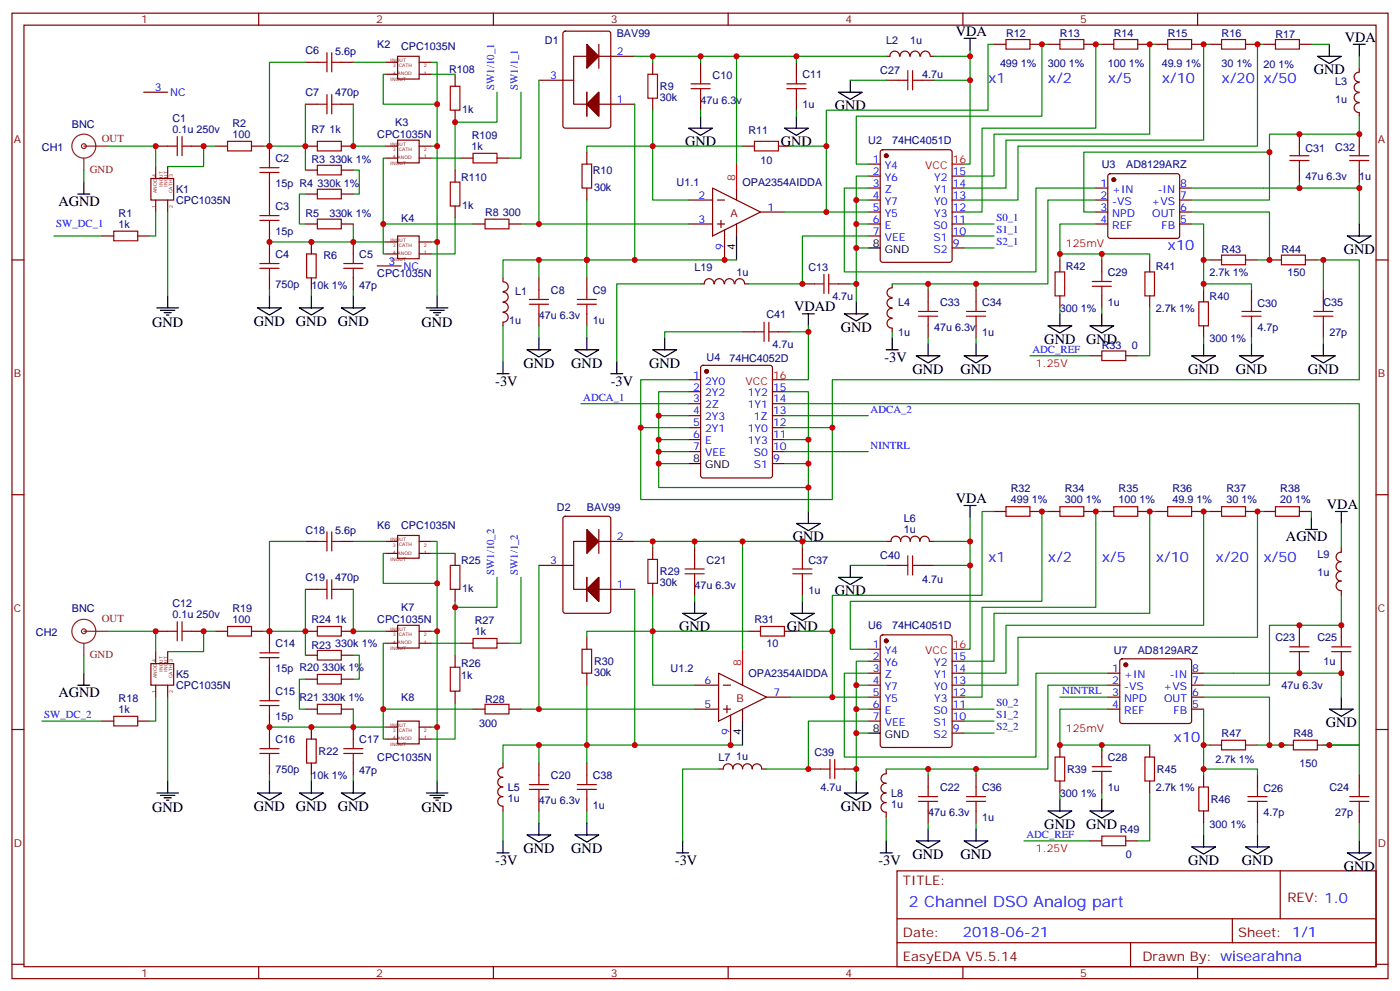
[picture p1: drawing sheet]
<svg xmlns="http://www.w3.org/2000/svg" width="412mm" height="292mm" viewBox="0 0 412 292" stroke-linecap="round" stroke-linejoin="round" font-family="sans-serif">
<defs><g id="words">
<text font-size="4.6" fill="#00f" x="267.8" y="267.1">2 Channel DSO Analog part</text>
<g font-size="4.2">
<text x="281.5" y="10.6">VDA</text>
<text x="396.2" y="12.3">VDA</text>
<text x="387" y="21.9">GND</text>
<text x="245.9" y="32.5">GND</text>
<text x="201.8" y="43">GND</text>
<text x="230" y="43">GND</text>
<text x="17.2" y="60.7">AGND</text>
<text x="395.8" y="74.8">GND</text>
<text x="74.8" y="96">GND</text>
<text x="87.1" y="96">GND</text>
<text x="99.5" y="96">GND</text>
<text x="233.9" y="91.7">VDAD</text>
<text x="44.8" y="96.3">GND</text>
<text x="124.2" y="96.3">GND</text>
<text x="247.6" y="97.7">GND</text>
<text x="307.6" y="101.2">GND</text>
<text x="320" y="101.2">GND</text>
<text x="260.5" y="106.5">-3V</text>
<text x="145.9" y="113.6">-3V</text>
<text x="154.2" y="108.3">GND</text>
<text x="168.3" y="108.3">GND</text>
<text x="179.9" y="113.8">-3V</text>
<text x="191.2" y="108.3">GND</text>
<text x="268.8" y="110.1">GND</text>
<text x="282.9" y="110.1">GND</text>
<text x="350" y="110.1">GND</text>
<text x="364.1" y="110.1">GND</text>
<text x="385.2" y="110.1">GND</text>
<text x="281.5" y="148.2">VDA</text>
<text x="390.9" y="149.9">VDA</text>
<text x="233.5" y="159.5">GND</text>
<text x="378.8" y="159.5">AGND</text>
<text x="245.9" y="175.3">GND</text>
<text x="200" y="185.9">GND</text>
<text x="231.8" y="185.9">GND</text>
<text x="17.2" y="205.3">AGND</text>
<text x="390.5" y="214.1">GND</text>
<text x="44.8" y="239.2">GND</text>
<text x="74.8" y="238.8">GND</text>
<text x="87.1" y="238.8">GND</text>
<text x="99.5" y="238.8">GND</text>
<text x="124.2" y="239.2">GND</text>
<text x="247.6" y="238.8">GND</text>
<text x="307.6" y="244.1">GND</text>
<text x="320" y="244.1">GND</text>
<text x="154.2" y="251.2">GND</text>
<text x="168.3" y="251.2">GND</text>
<text x="145.9" y="254.7">-3V</text>
<text x="198.8" y="254.7">-3V</text>
<text x="258.8" y="254.7">-3V</text>
<text x="268.8" y="252.9">GND</text>
<text x="282.9" y="252.9">GND</text>
<text x="350" y="254.7">GND</text>
<text x="365.8" y="254.7">GND</text>
<text x="395.8" y="256.5">GND</text>
</g>
<g font-size="4.2" fill="#00f">
<text x="291" y="24.4">x1</text>
<text x="308.7" y="24.4">x/2</text>
<text x="326.3" y="24.4">x/5</text>
<text x="342.2" y="24.4">x/10</text>
<text x="359.8" y="24.4">x/20</text>
<text x="372.2" y="24.3">x/50</text>
<text x="344" y="73.8">x10</text>
<text x="291" y="165.5">x1</text>
<text x="308.7" y="165.5">x/2</text>
<text x="324.6" y="165.5">x/5</text>
<text x="340.4" y="165.5">x/10</text>
<text x="358.1" y="165.5">x/20</text>
<text x="372.2" y="165.5">x/50</text>
<text x="345.7" y="218.4">x10</text>
<text x="283.6" y="275.9">2018-06-21</text>
</g>
<g font-size="3.9" fill="#800">
<text x="266" y="260.7">TITLE:</text>
<text x="379.2" y="265.6">REV: 1.0</text>
<text x="266" y="275.9">Date:</text>
<text x="364.8" y="275.9">Sheet: 1/1</text>
<text x="266" y="282.9">EasyEDA V5.5.14</text>
<text x="336.5" y="282.9">Drawn By: wisearahna</text>
</g>
<g font-size="3.2" fill="#800">
<text x="41.6" y="6.9">1</text>
<text x="110.8" y="6.9">2</text>
<text x="179.9" y="6.9">3</text>
<text x="249.1" y="6.9">4</text>
<text x="318.2" y="6.9">5</text>
<text x="4.1" y="42">A</text>
<text x="405.9" y="42">A</text>
<text x="215.2" y="63.8">A</text>
<text x="4.1" y="111.1">B</text>
<text x="405.9" y="111.1">B</text>
<text x="4.1" y="180.3">C</text>
<text x="405.9" y="180.3">C</text>
<text x="217" y="206.6">B</text>
<text x="4.1" y="249.4">D</text>
<text x="405.9" y="249.4">D</text>
<text x="41.6" y="287.7">1</text>
<text x="110.8" y="287.7">2</text>
<text x="179.9" y="287.7">3</text>
<text x="249.1" y="287.7">4</text>
<text x="318.2" y="287.7">5</text>
</g>
<g font-size="3.2" fill="#000080">
<text x="181.7" y="10.8">BAV99</text>
<text x="296.3" y="10.8">R12</text>
<text x="312.2" y="10.8">R13</text>
<text x="328.1" y="10.8">R14</text>
<text x="344" y="10.8">R15</text>
<text x="359.8" y="10.8">R16</text>
<text x="375.7" y="11.1">R17</text>
<text x="90" y="16">C6</text>
<text x="98.8" y="16.1">5.6p</text>
<text x="111.1" y="14.3">K2</text>
<text x="118.2" y="14.6">CPC1035N</text>
<text x="160.5" y="12.9">D1</text>
<text x="261.1" y="12.8">L2</text>
<text x="268.1" y="12.8">1u</text>
<text x="132.3" y="21.6">R108</text>
<text x="209.9" y="23.1">C10</text>
<text x="236.4" y="23.1">C11</text>
<text x="259.3" y="21.7">C27</text>
<text x="271.6" y="23">4.7u</text>
<text x="294.6" y="19.6">499 1%</text>
<text x="308.7" y="19.6">300 1%</text>
<text x="326.3" y="19.6">100 1%</text>
<text x="342.2" y="19.6">49.9 1%</text>
<text x="359.8" y="19.6">30 1%</text>
<text x="372.2" y="19.9">20 1%</text>
<text x="90" y="28.4">C7</text>
<text x="98.8" y="28.4">470p</text>
<text x="194.4" y="29.7">30k</text>
<text x="194.4" y="26.5">R9</text>
<text x="393.3" y="24.9">L3</text>
<text x="136.2" y="33.2">1k</text>
<text x="206.4" y="30.5">47u 6.3v</text>
<text x="236.4" y="31.9">1u</text>
<text x="393.3" y="30.2">1u</text>
<text x="21.2" y="37.6">BNC</text>
<text x="50.8" y="39.2">0.1u 250v</text>
<text x="50.8" y="36">C1</text>
<text x="68.4" y="40.6">100</text>
<text x="68.5" y="37.4">R2</text>
<text x="91.7" y="39.3">R7</text>
<text x="97" y="39.3">1k</text>
<text x="111.1" y="40.7">CPC1035N</text>
<text x="116.4" y="37.2">K3</text>
<text x="138.9" y="40.9">R109</text>
<text x="220.5" y="39.3">R11</text>
<text x="12.3" y="44.6">CH1</text>
<text x="81.1" y="47.8">C2</text>
<text x="138.9" y="44.1">1k</text>
<text x="255.8" y="42.5">U2</text>
<text x="262.8" y="42.5">74HC4051D</text>
<text x="384.5" y="44.7">C31</text>
<text x="393.3" y="44.3">C32</text>
<text x="91.7" y="48.1">R3</text>
<text x="97" y="48.1">330k 1%</text>
<text x="135.8" y="53.4">R110</text>
<text x="174.6" y="51.3">R10</text>
<text x="224" y="48.2">10</text>
<text x="324.6" y="49.6">U3</text>
<text x="331.8" y="49.6">AD8129ARZ</text>
<text x="384.5" y="53.1">47u 6.3v</text>
<text x="400.4" y="53.1">1u</text>
<text x="51.9" y="56.9">K1</text>
<text x="81.1" y="55.2">15p R4</text>
<text x="93.5" y="55.2">330k 1%</text>
<text x="175" y="56.2">30k</text>
<text x="199.3" y="54.8">U1.1</text>
<text x="218.7" y="54.8">OPA2354AIDDA</text>
<text x="34.9" y="63.9">R1</text>
<text x="51.9" y="60">CPC1035N</text>
<text x="81.1" y="61.9">C3</text>
<text x="90" y="64">R5</text>
<text x="97" y="64">330k 1%</text>
<text x="118.2" y="65.3">K4</text>
<text x="136.2" y="61.4">1k</text>
<text x="142.9" y="63.7">R8</text>
<text x="148.2" y="63.7">300</text>
<text x="34.9" y="67">1k</text>
<text x="81.1" y="69.3">15p</text>
<text x="81.1" y="76">C4</text>
<text x="95.3" y="76.3">R6</text>
<text x="105.8" y="76">C5</text>
<text x="359.8" y="74.6">R43</text>
<text x="377.5" y="74.6">R44</text>
<text x="111.1" y="81.6">CPC1035N</text>
<text x="204.6" y="79.9">L19</text>
<text x="217" y="81.3">1u</text>
<text x="238.1" y="79.9">C13</text>
<text x="314" y="79.6">R42</text>
<text x="326.3" y="81.3">C29</text>
<text x="340.4" y="79.6">R41</text>
<text x="356.3" y="81.3">2.7k 1%</text>
<text x="379.2" y="81.3">150</text>
<text x="81.1" y="84.8">750p</text>
<text x="91.7" y="85.1">10k 1%</text>
<text x="105.8" y="85.1">47p</text>
<text x="151.8" y="86.9">L1</text>
<text x="162.3" y="86.6">C8</text>
<text x="174.6" y="86.6">C9</text>
<text x="245.2" y="88.4">4.7u</text>
<text x="356.3" y="88.4">R40</text>
<text x="150" y="95.4">1u</text>
<text x="158.7" y="94">47u 6.3v</text>
<text x="174.6" y="95.4">1u</text>
<text x="225.8" y="93.7">C41</text>
<text x="264.6" y="90.1">L4</text>
<text x="276.9" y="90.2">C33</text>
<text x="289.3" y="90.1">C34</text>
<text x="312.2" y="91.9">300 1%</text>
<text x="326.3" y="90.1">1u</text>
<text x="340.4" y="91.9">2.7k 1%</text>
<text x="370.4" y="90.5">C30</text>
<text x="389.8" y="90.2">C35</text>
<text x="264.6" y="98.9">1u</text>
<text x="275.2" y="97.6">47u 6.3v</text>
<text x="289.3" y="99">1u</text>
<text x="356.3" y="100.7">300 1%</text>
<text x="370.4" y="97.5">4.7p</text>
<text x="391.6" y="99">27p</text>
<text x="208.1" y="106.4">U4</text>
<text x="214.9" y="106.5">74HC4052D</text>
<text x="227.5" y="102.5">4.7u</text>
<text x="324.6" y="102.8">R33</text>
<text x="333.4" y="102.8">0</text>
<text x="297.8" y="148.2">499 1%</text>
<text x="297.8" y="145">R32</text>
<text x="313.6" y="148.2">300 1%</text>
<text x="313.6" y="145">R34</text>
<text x="329.5" y="148.2">100 1%</text>
<text x="329.5" y="145">R35</text>
<text x="345.4" y="148.2">49.9 1%</text>
<text x="345.4" y="145">R36</text>
<text x="361.3" y="148.2">30 1%</text>
<text x="361.3" y="145">R37</text>
<text x="377.1" y="148.2">20 1%</text>
<text x="377.1" y="145">R38</text>
<text x="111.1" y="155.7">K6</text>
<text x="118.2" y="155.7">CPC1035N</text>
<text x="164" y="150.5">D2</text>
<text x="172.9" y="150.5">BAV99</text>
<text x="266.3" y="153.7">L6</text>
<text x="90" y="157.1">C18</text>
<text x="98.8" y="157.2">5.6p</text>
<text x="266.3" y="156.8">1u</text>
<text x="135.8" y="166">R25</text>
<text x="208.1" y="166">C21</text>
<text x="238.1" y="166">C37</text>
<text x="259.3" y="164.6">C40</text>
<text x="388.1" y="164.2">L9</text>
<text x="90" y="171.2">C19</text>
<text x="98.8" y="171.2">470p</text>
<text x="194.4" y="172.6">30k</text>
<text x="194.4" y="169.5">R29</text>
<text x="204.6" y="173.4">47u 6.3v</text>
<text x="271.6" y="171.7">4.7u</text>
<text x="388.1" y="169.5">1u</text>
<text x="50.8" y="178.9">C12</text>
<text x="136.2" y="174.3">1k</text>
<text x="238.1" y="174.8">1u</text>
<text x="21.2" y="180.4">BNC</text>
<text x="50.8" y="182">0.1u 250v</text>
<text x="68.4" y="183.4">100</text>
<text x="68.5" y="180.3">R19</text>
<text x="91.7" y="183.6">R24</text>
<text x="98.8" y="183.6">1k</text>
<text x="111.1" y="183.6">CPC1035N</text>
<text x="118.2" y="180">K7</text>
<text x="139.9" y="183.8">R27</text>
<text x="222.3" y="183.6">R31</text>
<text x="255.8" y="185.4">U6</text>
<text x="262.8" y="185.4">74HC4051D</text>
<text x="10.6" y="187.3">CH2</text>
<text x="81.1" y="190.7">C14</text>
<text x="91.7" y="191">R23</text>
<text x="98.8" y="190.6">330k 1%</text>
<text x="139.9" y="187">1k</text>
<text x="225.8" y="190.7">10</text>
<text x="375.7" y="188.9">C23</text>
<text x="388.1" y="188.9">C25</text>
<text x="94.9" y="197.5">330k 1%</text>
<text x="135.8" y="196.3">R26</text>
<text x="175" y="195.9">R30</text>
<text x="197.6" y="198">U1.2</text>
<text x="328.1" y="192.5">U7</text>
<text x="335.1" y="192.5">AD8129ARZ</text>
<text x="389.8" y="196">1u</text>
<text x="51.9" y="202.9">CPC1035N</text>
<text x="51.9" y="199.8">K5</text>
<text x="81.1" y="198">15p R20</text>
<text x="135.8" y="199.9">1k</text>
<text x="175" y="199">30k</text>
<text x="220.5" y="199.4">OPA2354AIDDA</text>
<text x="377.5" y="203">47u 6.3v</text>
<text x="34.9" y="209.9">1k</text>
<text x="34.9" y="206.7">R18</text>
<text x="81.1" y="204.7">C15</text>
<text x="88.2" y="206.5">R21</text>
<text x="94.9" y="206.4">330k 1%</text>
<text x="118.2" y="206.5">K8</text>
<text x="142.9" y="206.9">R28</text>
<text x="81.1" y="212.1">15p</text>
<text x="141.1" y="214">300</text>
<text x="81.1" y="218.9">C16</text>
<text x="105.8" y="218.9">C17</text>
<text x="359.8" y="217.2">R47</text>
<text x="381" y="217.2">R48</text>
<text x="81.1" y="227.7">750p</text>
<text x="93.8" y="222.3">R22</text>
<text x="111.1" y="224.2">CPC1035N</text>
<text x="211.7" y="224.2">L7</text>
<text x="216.9" y="223.9">1u</text>
<text x="239.9" y="222.8">C39</text>
<text x="314.3" y="227.6">R39</text>
<text x="326.3" y="224.2">C28</text>
<text x="340.8" y="227.6">R45</text>
<text x="358.1" y="224.6">2.7k 1%</text>
<text x="382.8" y="226">150</text>
<text x="91.7" y="229.5">10k 1%</text>
<text x="105.8" y="228">47p</text>
<text x="149.6" y="233">L5</text>
<text x="162.3" y="229.5">C20</text>
<text x="174.6" y="229.5">C38</text>
<text x="241.7" y="233">4.7u</text>
<text x="276.9" y="233">C22</text>
<text x="289.3" y="233">C36</text>
<text x="326.3" y="233">1u</text>
<text x="340.4" y="233">2.7k 1%</text>
<text x="372.2" y="233.4">C26</text>
<text x="391.6" y="233">C24</text>
<text x="149.6" y="236.1">1u</text>
<text x="158.7" y="236.9">47u 6.3v</text>
<text x="174.6" y="238.3">1u</text>
<text x="262.5" y="237.8">1u</text>
<text x="262.5" y="234.7">L8</text>
<text x="312.2" y="234.8">300 1%</text>
<text x="356.7" y="236.4">R46</text>
<text x="273.4" y="240.4">47u 6.3v</text>
<text x="289.3" y="241.8">1u</text>
<text x="329.9" y="245.4">R49</text>
<text x="356.3" y="244">300 1%</text>
<text x="372.2" y="240.4">4.7p</text>
<text x="393.3" y="240.4">27p</text>
<text x="331.6" y="252.8">0</text>
</g>
<g font-size="3.2" fill="#00f">
<text x="181.7" y="16.2">2</text>
<text x="162" y="23.3">3</text>
<text x="45.6" y="26.8">3</text>
<text x="50.1" y="28.2">NC</text>
<text x="145.5" y="26.5" transform="rotate(-90 145.5 26.5)">SW1/10_1</text>
<text x="152.6" y="26.5" transform="rotate(-90 152.6 26.5)">SW1/1_1</text>
<text x="181.7" y="30.3">1</text>
<text x="257.1" y="48">1</text>
<text x="257.1" y="51.5">2</text>
<text x="260.6" y="49.7">Y4</text>
<text x="260.6" y="53.3">Y6</text>
<text x="275.2" y="53.3">Y2</text>
<text x="280.6" y="51.5">15</text>
<text x="205.8" y="58.6">2</text>
<text x="257.1" y="55">3</text>
<text x="257.1" y="58.6">4</text>
<text x="260.6" y="56.8">Z</text>
<text x="275.2" y="56.8">Y1</text>
<text x="280.6" y="58.6">13</text>
<text x="280.6" y="55">14</text>
<text x="324.1" y="55">1</text>
<text x="324.1" y="58.6">2</text>
<text x="327.6" y="56.8">+IN</text>
<text x="341" y="56.8">-IN</text>
<text x="347.7" y="58.6">7</text>
<text x="347.7" y="55">8</text>
<text x="205.8" y="65.6">3</text>
<text x="226.1" y="62.1">1</text>
<text x="257.1" y="62.1">5</text>
<text x="257.1" y="65.6">6</text>
<text x="260.6" y="60.3">Y7</text>
<text x="260.6" y="63.9">Y5</text>
<text x="275.2" y="63.9">Y3</text>
<text x="275.2" y="60.3">Y0</text>
<text x="280.6" y="65.6">11</text>
<text x="280.6" y="62.1">12</text>
<text x="293.5" y="65.1">S0_1</text>
<text x="324.1" y="62.1">3</text>
<text x="324.1" y="65.6">4</text>
<text x="327.6" y="60.3">-VS</text>
<text x="327.6" y="63.9">NPD</text>
<text x="339.2" y="60.3">+VS</text>
<text x="339.4" y="63.9">OUT</text>
<text x="347.7" y="65.6">5</text>
<text x="347.7" y="62.1">6</text>
<text x="16.6" y="66.9">SW_DC_1</text>
<text x="257.1" y="69.1">7</text>
<text x="260.6" y="67.4">E</text>
<text x="260.6" y="70.9">VEE</text>
<text x="275" y="70.9">S1</text>
<text x="275" y="67.4">S0</text>
<text x="280.6" y="69.1">10</text>
<text x="293.5" y="68.6">S1_1</text>
<text x="327.6" y="67.4">REF</text>
<text x="342.2" y="67.4">FB</text>
<text x="114.4" y="78">3</text>
<text x="213.1" y="73.6" transform="rotate(-90 213.1 73.6)">9</text>
<text x="275" y="74.4">S2</text>
<text x="280.6" y="72.7">9</text>
<text x="293.5" y="72.1">S2_1</text>
<text x="118.9" y="79.4">NC</text>
<text x="304.1" y="103.9">ADC_REF</text>
<text x="204.2" y="111.5">1</text>
<text x="207.7" y="113.2">2Y0</text>
<text x="171.8" y="118">ADCA_1</text>
<text x="204.2" y="115">2</text>
<text x="204.2" y="118.5">3</text>
<text x="207.7" y="116.8">2Y2</text>
<text x="220.2" y="116.8">1Y2</text>
<text x="227.7" y="118.5">14</text>
<text x="227.7" y="115">15</text>
<text x="204.2" y="122.1">4</text>
<text x="204.2" y="125.6">5</text>
<text x="207.7" y="120.3">2Z</text>
<text x="207.7" y="123.8">2Y3</text>
<text x="220.2" y="120.3">1Y1</text>
<text x="222" y="123.8">1Z</text>
<text x="227.7" y="125.6">12</text>
<text x="227.7" y="122.1">13</text>
<text x="256.5" y="121.5">ADCA_2</text>
<text x="204.2" y="129.1">6</text>
<text x="207.7" y="127.4">2Y1</text>
<text x="207.7" y="130.9">E</text>
<text x="220.2" y="130.9">1Y3</text>
<text x="220.2" y="127.4">1Y0</text>
<text x="227.7" y="129.1">11</text>
<text x="204.2" y="132.6">7</text>
<text x="207.7" y="134.4">VEE</text>
<text x="222.1" y="137.9">S1</text>
<text x="222.1" y="134.4">S0</text>
<text x="227.7" y="136.2">9</text>
<text x="227.7" y="132.6">10</text>
<text x="256.5" y="132.1">NINTRL</text>
<text x="181.7" y="159.1">2</text>
<text x="162" y="166.2">3</text>
<text x="145.5" y="169.3" transform="rotate(-90 145.5 169.3)">SW1/10_2</text>
<text x="152.6" y="169.3" transform="rotate(-90 152.6 169.3)">SW1/1_2</text>
<text x="181.7" y="173.2">1</text>
<text x="257.1" y="190.9">1</text>
<text x="257.1" y="194.4">2</text>
<text x="257.1" y="197.9">3</text>
<text x="260.6" y="192.6">Y4</text>
<text x="260.6" y="196.1">Y6</text>
<text x="275.2" y="196.1">Y2</text>
<text x="280.6" y="197.9">14</text>
<text x="280.6" y="194.4">15</text>
<text x="327.7" y="197.9">1</text>
<text x="351.2" y="197.9">8</text>
<text x="207.5" y="201.4">6</text>
<text x="257.1" y="201.4">4</text>
<text x="260.6" y="199.7">Z</text>
<text x="260.6" y="203.2">Y7</text>
<text x="275.2" y="203.2">Y0</text>
<text x="275.2" y="199.7">Y1</text>
<text x="280.6" y="201.4">13</text>
<text x="327.7" y="201.4">2</text>
<text x="331.2" y="199.7">+IN</text>
<text x="331.2" y="203.2">-VS</text>
<text x="342.8" y="203.2">+VS</text>
<text x="344.6" y="199.7">-IN</text>
<text x="351.2" y="201.4">7</text>
<text x="207.5" y="208.5">5</text>
<text x="227.9" y="205">7</text>
<text x="257.1" y="205">5</text>
<text x="257.1" y="208.5">6</text>
<text x="260.6" y="206.7">Y5</text>
<text x="275.2" y="206.7">Y3</text>
<text x="280.6" y="208.5">11</text>
<text x="280.6" y="205">12</text>
<text x="293.5" y="208">S0_2</text>
<text x="312.9" y="204.4">NINTRL</text>
<text x="327.7" y="205">3</text>
<text x="327.7" y="208.5">4</text>
<text x="331.2" y="206.7">NPD</text>
<text x="342.9" y="206.7">OUT</text>
<text x="351.2" y="208.5">5</text>
<text x="351.2" y="205">6</text>
<text x="13.1" y="211.5">SW_DC_2</text>
<text x="257.1" y="212">7</text>
<text x="260.6" y="210.3">E</text>
<text x="260.6" y="213.8">VEE</text>
<text x="275" y="213.8">S1</text>
<text x="275" y="210.3">S0</text>
<text x="280.6" y="215.5">9</text>
<text x="280.6" y="212">10</text>
<text x="293.5" y="211.5">S1_2</text>
<text x="293.5" y="215">S2_2</text>
<text x="331.2" y="210.3">REF</text>
<text x="345.7" y="210.3">FB</text>
<text x="214.8" y="216.5" transform="rotate(-90 214.8 216.5)">9</text>
<text x="275" y="217.3">S2</text>
<text x="302.3" y="246.8">ADC_REF</text>
</g>
<g font-size="3.2" fill="#8d2323">
<text x="30" y="41.7">OUT</text>
<text x="26.5" y="51">GND</text>
<text x="30" y="183.1">OUT</text>
<text x="26.5" y="193.7">GND</text>
</g>
<g font-size="3.2" fill="#f00">
<text x="280.6" y="48">16</text>
<text x="216.6" y="53.3" transform="rotate(-90 216.6 53.3)">8</text>
<text x="272.6" y="49.7">VCC</text>
<text x="314" y="72.8">125mV</text>
<text x="219.6" y="113.2">VCC</text>
<text x="227.7" y="111.5">16</text>
<text x="305.2" y="108.1">1.25V</text>
<text x="280.6" y="190.9">16</text>
<text x="218.4" y="196.1" transform="rotate(-90 218.4 196.1)">8</text>
<text x="272.6" y="192.6">VCC</text>
<text x="314" y="215.7">125mV</text>
<text x="305.2" y="250.9">1.25V</text>
</g>
<g font-size="3.2">
<text x="216.6" y="73.6" transform="rotate(-90 216.6 73.6)">4</text>
<text x="257.1" y="72.7">8</text>
<text x="260.6" y="74.4">GND</text>
<text x="204.2" y="136.2">8</text>
<text x="207.7" y="137.9">GND</text>
<text x="257.1" y="215.5">8</text>
<text x="218.4" y="216.5" transform="rotate(-90 218.4 216.5)">4</text>
<text x="260.6" y="217.3">GND</text>
</g>
<g font-size="1.4" fill="#840000">
<text x="114.9" y="18.3">INOUT</text>
<text x="114.9" y="24">INOUT</text>
<text x="115.7" y="19.8">3</text>
<text x="115.7" y="22">4</text>
<text x="117.1" y="22.2">ANOD</text>
<text x="117.5" y="19.8">CATH</text>
<text x="124.9" y="22">1</text>
<text x="124.9" y="19.8">2</text>
<text x="114.9" y="43">INOUT</text>
<text x="115.7" y="44.5">3</text>
<text x="115.7" y="46.7">4</text>
<text x="117.1" y="46.9">ANOD</text>
<text x="117.5" y="44.5">CATH</text>
<text x="124.9" y="46.7">1</text>
<text x="124.9" y="44.5">2</text>
<text x="45.9" y="52" transform="rotate(-90 45.9 52)">4</text>
<text x="50.9" y="52" transform="rotate(-90 50.9 52)">3</text>
<text x="114.9" y="48.7">INOUT</text>
<text x="46.2" y="56.8" transform="rotate(-90 46.2 56.8)">ANOD</text>
<text x="48" y="55" transform="rotate(-90 48 55)">INOUT</text>
<text x="49.4" y="55" transform="rotate(-90 49.4 55)">INOUT</text>
<text x="50.8" y="56.8" transform="rotate(-90 50.8 56.8)">CATH</text>
<text x="45.9" y="61.2" transform="rotate(-90 45.9 61.2)">1</text>
<text x="50.9" y="61.2" transform="rotate(-90 50.9 61.2)">2</text>
<text x="114.9" y="71.3">INOUT</text>
<text x="114.9" y="76.9">INOUT</text>
<text x="115.7" y="72.8">3</text>
<text x="115.7" y="74.9">4</text>
<text x="117.1" y="75.1">ANOD</text>
<text x="117.5" y="72.7">CATH</text>
<text x="124.9" y="74.9">1</text>
<text x="124.9" y="72.8">2</text>
<text x="114.9" y="159.5">INOUT</text>
<text x="115.7" y="161">3</text>
<text x="117.5" y="160.9">CATH</text>
<text x="124.9" y="161">2</text>
<text x="114.9" y="165.1">INOUT</text>
<text x="115.7" y="163.1">4</text>
<text x="117.1" y="163.3">ANOD</text>
<text x="124.9" y="163.1">1</text>
<text x="114.9" y="185.9">INOUT</text>
<text x="114.9" y="191.6">INOUT</text>
<text x="115.7" y="187.4">3</text>
<text x="115.7" y="189.5">4</text>
<text x="117.1" y="189.8">ANOD</text>
<text x="117.5" y="187.3">CATH</text>
<text x="124.9" y="189.5">1</text>
<text x="124.9" y="187.4">2</text>
<text x="45.9" y="194.9" transform="rotate(-90 45.9 194.9)">4</text>
<text x="48" y="197.9" transform="rotate(-90 48 197.9)">INOUT</text>
<text x="49.4" y="197.9" transform="rotate(-90 49.4 197.9)">INOUT</text>
<text x="50.9" y="194.9" transform="rotate(-90 50.9 194.9)">3</text>
<text x="46.2" y="199.7" transform="rotate(-90 46.2 199.7)">ANOD</text>
<text x="50.8" y="199.7" transform="rotate(-90 50.8 199.7)">CATH</text>
<text x="45.9" y="204.1" transform="rotate(-90 45.9 204.1)">1</text>
<text x="50.9" y="204.1" transform="rotate(-90 50.9 204.1)">2</text>
<text x="114.9" y="214.1">INOUT</text>
<text x="115.7" y="215.6">3</text>
<text x="117.5" y="215.5">CATH</text>
<text x="124.9" y="215.6">2</text>
<text x="114.9" y="219.8">INOUT</text>
<text x="115.7" y="217.8">4</text>
<text x="117.1" y="218">ANOD</text>
<text x="124.9" y="217.8">1</text>
</g>
</g></defs>
<g fill="none" stroke="#870000" stroke-width=".35">
<path d="M3.5 3.9h405.4v284.3h-405.4zM7.1 7.4h398.2v277.3h-398.2zM76.2 3.9v3.5M90 18.3h3.5M100.5 18.3h3.6M145.3 3.9v3.5M192.3 18.3v3.6M214.5 3.9v3.5M234.6 18.3v3.6M261.1 16.6h1M262.2 16.6a1.41 1.41 0 0 1 1.4-1.5 1.41 1.41 0 0 1 1.4 1.5M265.1 16.6a1.41 1.41 0 0 1 1.5-1.6 1.41 1.41 0 0 1 1.4 1.6"/>
<path d="M268.1 16.6a1.41 1.41 0 0 1 1.4-1.6 1.41 1.41 0 0 1 1.4 1.6M271.2 16.6a1.41 1.41 0 0 1 1.4-1.5 1.41 1.41 0 0 1 1.4 1.5M274.1 16.6h1.1M283.6 3.9v3.5M292.8 13.1h3.5M303.4 13.1h3.5M308.7 13.1h3.5M319.3 13.1h3.5M324.6 13.1h3.5M335.1 13.1h3.6M340.4 13.1h3.6M351 13.1h3.5"/>
<path d="M352.8 3.9v3.5M356.3 13.1h3.5M366.9 13.1h3.5M372.2 13.1h3.5M382.8 13.1h3.5M90 30.7h3.5M100.5 30.7h3.6M134.1 21.9v3.5M134.1 32.5v3.5M192.3 28.9v3.6M234.6 28.9v3.6M261.1 23.6h3.5"/>
<path d="M271.6 23.6h3.6M400.4 27.3a1.41 1.41 0 0 0-1.5 1.4 1.41 1.41 0 0 0 1.5 1.4M400.4 24.3a1.41 1.41 0 0 0-1.5 1.4 1.41 1.41 0 0 0 1.5 1.4M400.4 30.3a1.41 1.41 0 0 0-1.5 1.4 1.41 1.41 0 0 0 1.5 1.4v1.1M400.4 21.3a1.41 1.41 0 0 0-1.5 1.4 1.41 1.41 0 0 0 1.5 1.4M400.4 20.1v1.1M400.4 39.5v3.5M63.5 43h3.5M74.1 43h3.5M79.4 43v3.6M79.4 53.6v7.1M90 43h3.5"/>
<path d="M90 57.2h3.5M90 50.1h3.5M100.5 43h3.6M100.5 57.2h3.6M100.5 50.1h3.6M134.1 50.1v3.5M135.8 46.6h3.5M146.4 46.6h3.5M172.9 44.8v3.5M172.9 55.4v3.5M218.7 43h3.5M229.3 43h3.5"/>
<path d="M255.8 48.3h3.5M255.8 51.9h3.5M255.8 55.4h3.5M255.8 58.9h3.5M259.5 44.3l.5-.2h19.8l.6 .4 .1 32.1-.5 .6-20 .1-.7-.5v-32zM280.5 51.9h3.5M280.5 55.4h3.5M280.5 58.9h3.5M322.8 55.4h3.5M322.8 58.9h3.5M326.6 51.4l.4-.2h19.8l.5 .2 .2 .5v17.6l-.2 .5-.5 .2h-19.8l-.5-.2-.2-.5v-17.6zM347.5 55.4h3.5"/>
<path d="M347.5 58.9h3.5M400.4 50.1v3.5M3.5 76.6h3.6M30 69.5h3.5M40.6 69.5h3.5M79.4 67.7v7.1M90 66h3.5M91.7 71.3v3.5M100.5 66h3.6M104.1 71.3v3.5M134.1 60.7v3.5M139.3 66h3.6"/>
<path d="M149.9 66h3.6M255.8 66h3.5M255.8 62.4h3.5M255.8 69.5h3.5M280.5 66h3.5M280.5 62.4h3.5M280.5 69.5h3.5M280.5 73h3.5M312.2 76.6v3.5M322.8 66h3.5M322.8 62.4h3.5M324.6 76.6v3.5"/>
<path d="M338.7 76.6v3.5M347.5 66h3.5M347.5 62.4h3.5M356.3 76.6h3.5M366.9 76.6h3.5M373.9 76.6h3.6M384.5 76.6h3.6M405.3 76.6h3.6M79.4 81.8v3.6M91.7 81.8v3.6M104.1 81.8v3.6M148.2 81.8v1.1"/>
<path d="M148.2 94.9v1.1M148.2 92a1.41 1.41 0 0 1 1.5 1.4 1.41 1.41 0 0 1-1.5 1.5M148.2 83a1.41 1.41 0 0 1 1.5 1.4 1.41 1.41 0 0 1-1.5 1.4M148.2 89.1a1.41 1.41 0 0 1 1.5 1.4 1.41 1.41 0 0 1-1.5 1.4M148.2 86.1a1.41 1.41 0 0 1 1.5 1.4 1.41 1.41 0 0 1-1.5 1.4M158.7 81.8v3.6M158.7 92.4v3.6M172.9 81.8v3.6M172.9 92.4v3.6M210.3 83.6a1.41 1.41 0 0 0-1.4-1.5 1.41 1.41 0 0 0-1.4 1.5h-1.1M210.5 83.6a1.41 1.41 0 0 1 1.4-1.5 1.41 1.41 0 0 1 1.4 1.5M213.5 83.6a1.41 1.41 0 0 1 1.4-1.5 1.41 1.41 0 0 1 1.4 1.5"/>
<path d="M216.5 83.6a1.41 1.41 0 0 1 1.4-1.5 1.41 1.41 0 0 1 1.4 1.5M219.4 83.6h1.1M236.4 83.6h3.5M246.9 83.6h3.6M262.8 90.8a1.41 1.41 0 0 0-1.5 1.4 1.41 1.41 0 0 0 1.5 1.4M262.8 87.8a1.41 1.41 0 0 0-1.5 1.4 1.41 1.41 0 0 0 1.5 1.4M262.8 93.8a1.41 1.41 0 0 0-1.5 1.4 1.41 1.41 0 0 0 1.5 1.4M262.8 84.8a1.41 1.41 0 0 0-1.5 1.4 1.41 1.41 0 0 0 1.5 1.4M262.8 83.6v1.1M262.8 96.7v1M287.5 85.4v3.5M287.5 96v3.5"/>
<path d="M312.2 87.1v3.6M324.6 87.1v3.6M338.7 87.1v3.6M354.5 85.4v3.5M354.5 96v3.5M368.7 85.4v3.5M368.7 96v3.5M389.8 85.4v3.5M389.8 96v3.5M321 104.8h3.6M331.6 104.8h3.5M3.5 145.7h3.6"/>
<path d="M405.3 145.7h3.6M63.5 185.9h3.5M74.1 185.9h3.5M255.8 191.2h3.5M255.8 194.7h3.5M255.8 198.3h3.5M259.5 187.2l.5-.2h19.8l.6 .4 .1 32-.5 .7h-20l-.7-.4v-32zM280.5 194.7h3.5M280.5 198.3h3.5M326.3 198.3h3.5M330.1 194.2l.5-.2h19.7l.5 .2 .2 .5v17.7l-.2 .5-.5 .2h-19.7l-.5-.3-.3-.4v-17.7zM351 198.3h3.5"/>
<path d="M3.5 214.8h3.6M30 212.4h3.5M40.6 212.4h3.5M255.8 212.4h3.5M255.8 201.8h3.5M255.8 205.3h3.5M255.8 208.8h3.5M280.5 212.4h3.5M280.5 201.8h3.5M280.5 205.3h3.5M280.5 208.8h3.5M280.5 215.9h3.5"/>
<path d="M326.3 201.8h3.5M326.3 205.3h3.5M326.3 208.8h3.5M351 201.8h3.5M351 205.3h3.5M351 208.8h3.5M405.3 214.8h3.6M264.2 256.5h141.1v28.2h-141.1zM377.1 256.5v14.1M264.2 270.6h141.1M264.2 277.6h141.1M333 277.6v7.1"/>
<path d="M363 270.6v7M3.5 284h3.6M76.2 284.7v3.5M145.3 284.7v3.5M214.5 284.7v3.5M283.6 284.7v3.5M352.8 284.7v3.5M405.3 284h3.6"/>
</g>
<g fill="none" stroke="#850000" stroke-width=".35">
<path d="M113.6 18.3h3.5M117.1 16.6h6.4v6.7h-6.4zM123.5 18.3h3.5M113.6 21.9h3.5M123.5 21.9h3.5M44.4 52.6h6.8v6.3h-6.8zM45.9 49v3.6M45.9 58.9v3.5M49.4 49v3.6M49.4 58.9v3.5M113.6 46.6h3.5M113.6 43h3.5"/>
<path d="M117.1 41.3h6.4v6.7h-6.4zM123.5 46.6h3.5M123.5 43h3.5M113.6 74.8h3.5M113.6 71.3h3.5M117.1 69.5h6.4v6.7h-6.4zM123.5 74.8h3.5M123.5 71.3h3.5M113.6 159.5h3.5M117.1 157.7h6.4v6.7h-6.4zM123.5 159.5h3.5M113.6 163h3.5"/>
<path d="M123.5 163h3.5M44.4 195.4h6.8v6.4h-6.8zM45.9 191.9v3.5M49.4 191.9v3.5M113.6 189.4h3.5M113.6 185.9h3.5M117.1 184.2h6.4v6.7h-6.4zM123.5 189.4h3.5M123.5 185.9h3.5M45.9 201.8v3.5M49.4 201.8v3.5M113.6 217.7h3.5"/>
<path d="M113.6 214.1h3.5M117.1 212.4h6.4v6.7h-6.4zM123.5 217.7h3.5M123.5 214.1h3.5"/>
</g>
<g fill="none" stroke="#a10000" stroke-width=".35">
<path d="M93.5 18.3h2.8M96.3 15.5v5.7M97.7 15.5v5.7M97.7 18.3h2.8M296.3 11.6h7.1v2.9h-7.1zM312.2 11.6h7.1v2.9h-7.1zM328.1 11.6h7v2.9h-7zM344 11.6h7v2.9h-7zM359.8 11.6h7.1v2.9h-7.1zM375.7 11.6h7.1v2.9h-7.1zM93.5 30.7h2.8M96.3 27.9v5.6"/>
<path d="M97.7 27.9v5.6M97.7 30.7h2.8M132.6 25.4h2.9v7.1h-2.9zM190.9 21.9h2.8v7h-2.8zM231.8 26.1h5.6M231.8 24.7h5.6M234.6 21.9v2.8M234.6 26.1v2.8M264.6 23.6h2.8M267.4 20.8v5.7M268.8 23.6h2.8M268.8 20.8v5.7"/>
<path d="M67 41.6h7.1v2.9h-7.1zM76.6 50.8h5.6M76.6 49.4h5.6M79.4 46.6v2.8M79.4 50.8v2.8M93.5 55.7h7v2.9h-7zM93.5 48.7h7v2.8h-7zM93.5 41.6h7v2.9h-7zM132.6 53.6h2.9v7.1h-2.9zM139.3 45.2h7.1v2.8h-7.1zM171.4 48.3h2.9v7.1h-2.9zM222.2 41.6h7.1v2.9h-7.1z"/>
<path d="M397.6 47.3h5.6M397.6 45.9h5.6M400.4 43v2.9M400.4 47.3v2.8M33.5 68.1h7.1v2.8h-7.1zM76.6 64.9h5.6M76.6 63.5h5.6M76.6 79h5.6M76.6 77.6h5.6M79.4 60.7v2.8M79.4 64.9v2.8M79.4 74.8v2.8"/>
<path d="M79.4 79v2.8M90.3 74.8h2.8v7h-2.8zM93.5 64.6h7v2.8h-7zM101.2 79h5.7M101.2 77.6h5.7M104.1 74.8v2.8M104.1 79v2.8M142.9 64.6h7v2.8h-7zM359.8 75.1h7.1v2.9h-7.1zM377.5 75.1h7v2.9h-7zM155.9 89.6h5.7M155.9 88.2h5.7"/>
<path d="M158.7 85.4v2.8M158.7 89.6v2.8M170 89.6h5.7M170 88.2h5.7M172.9 85.4v2.8M172.9 89.6v2.8M239.9 83.6h2.8M242.7 80.8v5.6M244.1 83.6h2.8M244.1 80.8v5.6M284.7 91.7h5.6M284.7 93.1h5.6"/>
<path d="M287.5 88.9v2.8M287.5 93.1v2.9M310.8 80.1h2.8v7h-2.8zM321.7 84.3h5.7M321.7 82.9h5.7M324.6 80.1v2.8M324.6 84.3v2.8M337.3 80.1h2.8v7h-2.8zM353.1 88.9h2.9v7.1h-2.9zM365.8 91.7h5.7M365.8 93.1h5.7M368.7 88.9v2.8"/>
<path d="M368.7 93.1v2.9M387 91.7h5.6M387 93.1h5.6M389.8 88.9v2.8M389.8 93.1v2.9M324.6 103.4h7v2.8h-7zM67 184.5h7.1v2.8h-7.1zM33.5 211h7.1v2.8h-7.1z"/>
</g>
<g fill="#870000" stroke="#870000" stroke-width=".35">
<circle cx="261.1" cy="45.9" r=".53"/>
<circle cx="328.1" cy="52.9" r=".53"/>
<circle cx="261.1" cy="188.7" r=".53"/>
<circle cx="331.6" cy="195.8" r=".53"/>
</g>
<path d="M255.8 73h3.5M255.8 215.9h3.5" fill="none" stroke="#000" stroke-width=".35"/>
<path d="M280.5 48.3h3.5M280.5 191.2h3.5" fill="none" stroke="#f00" stroke-width=".35"/>
<g fill="none" stroke="#8c2424" stroke-width=".35">
<path d="M24.7 43h7M24.7 46.6v3.5M24.7 189.4v3.6M24.7 185.9h7"/>
<circle cx="24.7" cy="43" r="3.5"/>
<circle cx="24.7" cy="43" r=".71"/>
<circle cx="24.7" cy="185.9" r="3.5"/>
<circle cx="24.7" cy="185.9" r=".71"/>
</g>
<path d="M166 9.4l.5-.2h12.7l.7 .4v27.4l-.4 .7h-13l-.6-.4-.1-27.4z" fill="#fff" stroke="#870000" stroke-width=".35"/>
<path d="M176.4 13.1v7M179.9 16.6h-10.9v14.1h10.9M165.8 23.6h3.2M172.9 27.2v7" fill="none" stroke="#870000" stroke-width=".35"/>
<path d="M172.9 30.7l3.5-3.5v7z" fill="#f0f0f0" stroke="#870000" stroke-width=".35"/>
<g fill="#870000" stroke="#870000" stroke-width=".35">
<path d="M172.9 30.7l3.5-3.5v7z"/>
<path d="M172.9 13.1l3.5 3.5-3.5 3.5z"/>
</g>
<path d="M179.9 16.6h7.1M158.7 23.6h7.1M179.9 30.7h7.1" fill="none" stroke="#870000" stroke-width=".35"/>
<path d="M166 152.3l.5-.3h12.7l.7 .5v27.4l-.4 .7h-13l-.6-.4-.1-27.4z" fill="#fff" stroke="#870000" stroke-width=".35"/>
<path d="M176.4 155.9v7.1M179.9 159.5h-10.9v14.1h10.9M165.8 166.5h3.2M172.9 170v7.1" fill="none" stroke="#870000" stroke-width=".35"/>
<path d="M172.9 173.6l3.5-3.6v7.1z" fill="#f0f0f0" stroke="#870000" stroke-width=".35"/>
<g fill="#870000" stroke="#870000" stroke-width=".35">
<path d="M172.9 173.6l3.5-3.6v7.1z"/>
<path d="M172.9 155.9l3.5 3.6-3.5 3.5z"/>
<circle cx="208.1" cy="109.4" r=".53"/>
</g>
<g fill="none" stroke="#870000" stroke-width=".35">
<path d="M206.4 18.3v3.6M42.3 27.2h7.1M206.4 28.9v3.6M382.8 39.5v3.5M45.9 43h3.5M56.4 43h3.6M202.8 58.9h7.1M209.9 55.4l14.1 7-14.1 7.1zM211.3 58.9h2.1M217 55.4v3.5M382.8 50.1v3.5M111.1 78.3h7.1"/>
<path d="M202.8 66h7.1M211.3 66h2.1M212.4 64.9v2.1M213.4 67.7v8.9M217 66v3.5M224 62.4h7.1M218.7 97.7h3.5M229.3 97.7h3.5M273.4 85.4v3.5M273.4 96v3.5M202.8 111.8h3.6M202.8 115.4h3.6"/>
<path d="M202.8 118.9h3.6M206.6 107.8l.5-.2h19.7l.7 .4v32.1l-.4 .6-20 .1-.7-.5v-32zM227.5 115.4h3.6M227.5 118.9h3.6M202.8 122.4h3.6M202.8 125.9h3.6M202.8 129.5h3.6M202.8 133h3.6M227.5 122.4h3.6M227.5 125.9h3.6M227.5 129.5h3.6M227.5 133h3.6"/>
<path d="M227.5 136.5h3.6M90 159.5h3.5M100.5 159.5h3.6M179.9 159.5h7.1M268.1 159.4a1.41 1.41 0 0 0-1.4-1.5 1.41 1.41 0 0 0-1.4 1.5 1.41 1.41 0 0 0-1.4-1.5 1.41 1.41 0 0 0-1.4 1.5l-1.4 .1M268.1 159.4a1.41 1.41 0 0 1 1.4-1.5 1.41 1.41 0 0 1 1.5 1.5M271 159.4a1.38 1.38 0 0 1 1.4-1.5 1.38 1.38 0 0 1 1.3 1.5l1.5 .1M292.8 150.6h3.5M303.4 150.6h3.5M308.7 150.6h3.5M319.3 150.6h3.5M324.6 150.6h3.5"/>
<path d="M335.1 150.6h3.6M340.4 150.6h3.6M351 150.6h3.5M356.3 150.6h3.5M366.9 150.6h3.5M372.2 150.6h3.5M382.8 150.6h3.5M90 173.6h3.5M100.5 173.6h3.6M134.1 163v3.5M134.1 173.6v3.5M158.7 166.5h7.1"/>
<path d="M179.9 173.6h7.1M192.3 161.2v3.5M192.3 171.8v3.5M204.6 161.2v3.5M204.6 171.8v3.5M236.4 161.2v3.5M236.4 171.8v3.5M261.1 166.5h3.5M271.6 166.5h3.6M395.1 162.6a1.4 1.4 0 0 0-1.5 1.4 1.4 1.4 0 0 0 1.5 1.4 1.43 1.43 0 0 0-1.5 1.5 1.43 1.43 0 0 0 1.5 1.4 1.41 1.41 0 0 0-1.5 1.4 1.41 1.41 0 0 0 1.5 1.4M395.1 171.1a1.41 1.41 0 0 0-1.5 1.4 1.41 1.41 0 0 0 1.5 1.4v1.4M395.1 161.2v1.4"/>
<path d="M45.9 185.9h3.5M56.4 185.9h3.6M79.4 185.9v3.5M79.4 196.5v7.1M90 185.9h3.5M90 193h3.5M100.5 185.9h3.6M100.5 193h3.6M134.1 193v3.5M135.8 189.4h3.5M146.4 189.4h3.5M172.9 187.7v3.5"/>
<path d="M172.9 198.3v3.5M211.7 198.3l14.1 7-14.1 7.1zM218.7 198.3v3.5M220.5 185.9h3.5M231.1 185.9h3.5M382.8 184.2v3.5M382.8 194.7v3.6M395.1 184.2v3.5M395.1 194.7v3.6M79.4 210.6v7.1M90 200h3.5M90 208.8h3.5"/>
<path d="M91.7 214.1v3.6M100.5 200h3.6M100.5 208.8h3.6M104.1 214.1v3.6M134.1 203.6v3.5M139.3 208.8h3.6M149.9 208.8h3.6M204.6 208.8h7.1M204.6 201.8h7.1M213.1 208.8h2.1M213.1 201.8h2.1M214.1 207.8v2.1"/>
<path d="M215.2 210.6v8.8M218.7 208.8v3.6M225.8 205.3h7M312.2 219.4v3.6M324.6 219.4v3.6M338.7 219.4v3.6M356.3 219.4h3.5M366.9 219.4h3.5M377.5 219.4h3.5M388.1 219.4h3.5M79.4 224.7v3.5M91.7 224.7v3.5"/>
<path d="M104.1 224.7v3.5M148.1 231.8a1.41 1.41 0 0 0-1.5 1.4 1.41 1.41 0 0 0 1.5 1.4M148.1 228.9a1.41 1.41 0 0 0-1.5 1.4 1.41 1.41 0 0 0 1.5 1.4M148.1 226.1a1.38 1.38 0 0 0-1.5 1.4 1.38 1.38 0 0 0 1.5 1.4M148.1 234.6a1.41 1.41 0 0 0-1.5 1.4 1.41 1.41 0 0 0 1.5 1.4M148.2 224.7v1.4M148.2 237.4v1.4M158.7 224.7v3.5M158.7 235.3v3.5M172.9 224.7v3.5M172.9 235.3v3.5M211.7 226.5l1.4-.1a1.41 1.41 0 0 1 1.4-1.5 1.41 1.41 0 0 1 1.4 1.6 1.41 1.41 0 0 1 1.4-1.6 1.41 1.41 0 0 1 1.4 1.5 1.43 1.43 0 0 1 1.4-1.5 1.43 1.43 0 0 1 1.5 1.5 1.4 1.4 0 0 1 1.4-1.5 1.4 1.4 0 0 1 1.4 1.5l1.4 .1"/>
<path d="M238.1 226.5h3.6M248.7 226.5h3.5M261 230.7a1.43 1.43 0 0 0-1.5 1.4 1.43 1.43 0 0 0 1.5 1.5 1.41 1.41 0 0 0-1.5 1.4 1.41 1.41 0 0 0 1.5 1.4M261 227.9a1.38 1.38 0 0 0-1.5 1.4 1.38 1.38 0 0 0 1.5 1.4M261 236.4a1.41 1.41 0 0 0-1.5 1.4 1.41 1.41 0 0 0 1.5 1.4M261.1 226.5v1.4M261.1 239.2v1.4M273.4 228.2v3.6M273.4 238.8v3.6M287.5 228.2v3.6M287.5 238.8v3.6M312.2 230v3.5"/>
<path d="M324.6 230v3.5M338.7 230v3.5M354.5 228.2v3.6M354.5 238.8v3.6M370.4 228.2v3.6M370.4 238.8v3.6M400.4 228.2v3.6M400.4 238.8v3.6M321 247.6h3.6M331.6 247.6h3.5"/>
</g>
<g fill="none" stroke="#a10000" stroke-width=".35">
<path d="M203.6 26.1h5.6M203.6 24.7h5.6M206.4 21.9v2.8M206.4 26.1v2.8M49.4 43h2.8M52.2 40.2v5.7M53.6 40.2v5.7M53.6 43h2.8M379.9 47.3h5.7M379.9 45.9h5.7M382.8 43v2.9M382.8 47.3v2.8"/>
<path d="M222.2 97.7h2.9M225.1 94.9v5.6M226.5 97.7h2.8M226.5 94.9v5.6M270.6 93.1h5.6M270.6 91.7h5.6M273.4 88.9v2.8M273.4 93.1v2.9M93.5 159.5h2.8M96.3 156.6v5.7M97.7 156.6v5.7M97.7 159.5h2.8"/>
<path d="M296.3 149.2h7.1v2.8h-7.1zM312.2 149.2h7.1v2.8h-7.1zM328.1 149.2h7v2.8h-7zM344 149.2h7v2.8h-7zM359.8 149.2h7.1v2.8h-7.1zM375.7 149.2h7.1v2.8h-7.1zM93.5 173.6h2.8M96.3 170.7v5.7M97.7 170.7v5.7M97.7 173.6h2.8M132.6 166.5h2.9v7.1h-2.9zM190.9 164.7h2.8v7.1h-2.8z"/>
<path d="M201.8 169h5.6M201.8 167.6h5.6M204.6 164.7v2.9M204.6 169v2.8M233.5 169h5.7M233.5 167.6h5.7M236.4 164.7v2.9M236.4 169v2.8M264.6 166.5h2.8M267.4 163.7v5.6M268.8 166.5h2.8M268.8 163.7v5.6"/>
<path d="M49.4 185.9h2.8M52.2 183.1v5.6M53.6 183.1v5.6M53.6 185.9h2.8M76.6 193.7h5.6M76.6 192.3h5.6M79.4 189.4v2.9M79.4 193.7v2.8M93.5 198.6h7v2.8h-7zM93.5 191.6h7v2.8h-7zM93.5 184.5h7v2.8h-7zM132.6 196.5h2.9v7.1h-2.9z"/>
<path d="M139.3 188h7.1v2.9h-7.1zM171.4 191.2h2.9v7.1h-2.9zM224 184.5h7.1v2.8h-7.1zM379.9 191.9h5.7M379.9 190.5h5.7M382.8 187.7v2.8M382.8 191.9v2.8M392.3 191.9h5.6M392.3 190.5h5.6M395.1 187.7v2.8M395.1 191.9v2.8M76.6 207.8h5.6"/>
<path d="M76.6 206.4h5.6M79.4 203.6v2.8M79.4 207.8v2.8M79.4 217.7v2.8M90.3 217.7h2.8v7h-2.8zM93.5 207.4h7v2.9h-7zM104.1 217.7v2.8M142.9 207.4h7v2.9h-7zM359.8 218h7.1v2.8h-7.1zM381 218h7.1v2.8h-7.1zM76.6 221.9h5.6M76.6 220.5h5.6"/>
<path d="M79.4 221.9v2.8M101.2 221.9h5.7M101.2 220.5h5.7M104.1 221.9v2.8M155.9 232.5h5.7M155.9 231.1h5.7M158.7 228.2v2.9M158.7 232.5v2.8M170 232.5h5.7M170 231.1h5.7M172.9 228.2v2.9M172.9 232.5v2.8"/>
<path d="M241.7 226.5h2.8M244.5 223.7v5.6M245.9 226.5h2.8M245.9 223.7v5.6M270.6 236h5.6M270.6 234.6h5.6M273.4 231.8v2.8M273.4 236v2.8M284.7 236h5.6M284.7 234.6h5.6M287.5 231.8v2.8M287.5 236v2.8"/>
<path d="M310.8 223h2.8v7h-2.8zM321.7 227.2h5.7M321.7 225.8h5.7M324.6 223v2.8M324.6 227.2v2.8M337.3 223h2.8v7h-2.8zM353.1 231.8h2.9v7h-2.9zM367.6 236h5.6M367.6 234.6h5.6M370.4 231.8v2.8M370.4 236v2.8M397.6 236h5.6"/>
<path d="M397.6 234.6h5.6M400.4 231.8v2.8M400.4 236v2.8M324.6 246.2h7v2.9h-7z"/>
</g>
<g fill="none" stroke="#000" stroke-width=".35">
<path d="M284 11.3h3.5M285.8 11.3v3.5M388.1 16.6h7l-3.5 2.1zM391.6 13.1v3.5M398.6 13.1h3.6M400.4 13.1v3.5M202.8 37.7h7.1l-3.5 2.2zM206.4 34.2v3.5M231.1 37.7h7l-3.5 2.2zM234.6 34.2v3.5M246.9 27.2h7.1l-3.5 2.1zM250.5 23.6v3.6"/>
<path d="M22.9 57.2h3.6M24.7 53.6v3.6M217 69.5v7.1M396.9 69.5h7l-3.5 2.1zM400.4 66v3.5M46.2 90.7h6.4M47.3 91.4h4.2M48.3 92.1h2.1M49 92.8h.7M49.4 87.1v3.6M75.8 90.7h7.1l-3.5 2.1zM79.4 87.1v3.6"/>
<path d="M88.2 90.7h7l-3.5 2.1zM91.7 87.1v3.6M100.5 90.7h7.1l-3.5 2.1zM104.1 87.1v3.6M125.6 90.7h6.3M126.6 91.4h4.3M127.7 92.1h2.1M128.4 92.8h.7M128.8 87.1v3.6M158.7 99.5v3.5M172.9 99.5v3.5M195.8 99.5v3.5"/>
<path d="M236.4 92.4h3.5M238.1 92.4v3.6M248.7 92.4h7.1l-3.6 2.1zM252.2 88.9v3.5M262.8 99.5v3.5M308.7 96h7l-3.5 2.1zM312.2 92.4v3.6M321 96h7.1l-3.5 2.1zM324.6 92.4v3.6M146.4 110.1h3.5M148.2 106.5v3.6M155.2 103h7.1l-3.6 2.1z"/>
<path d="M169.3 103h7.1l-3.5 2.1zM179.9 110.1h3.5M181.7 106.5v3.6M192.3 103h7l-3.5 2.1zM261.1 103h3.5M269.9 104.8h7l-3.5 2.1zM273.4 101.2v3.6M284 104.8h7l-3.5 2.1zM287.5 101.2v3.6M351 104.8h7.1l-3.6 2.1zM354.5 101.2v3.6M365.1 104.8h7.1l-3.5 2.1z"/>
<path d="M368.7 101.2v3.6M386.3 104.8h7l-3.5 2.1zM389.8 101.2v3.6M202.8 136.5h3.6M234.6 154.2h7.1l-3.6 2.1zM238.1 150.6v3.6M284 148.9h3.5M285.8 148.9v3.5M384.5 155.9h3.6M386.3 152.4v3.5M393.3 150.6h3.6M395.1 150.6v3.6"/>
<path d="M204.6 177.1v3.5M236.4 177.1v3.5M246.9 170h7.1l-3.5 2.2zM250.5 166.5v3.5M24.7 198.3v3.5M201.1 180.6h7l-3.5 2.1zM232.8 180.6h7.1l-3.5 2.1zM22.9 201.8h3.6M218.7 212.4v7M391.6 208.8h7l-3.5 2.2zM395.1 205.3v3.5M46.2 233.5h6.4"/>
<path d="M47.3 234.2h4.2M48.3 234.9h2.1M49 235.7h.7M49.4 230v3.5M75.8 233.5h7.1l-3.5 2.2zM79.4 230v3.5M88.2 233.5h7l-3.5 2.2zM91.7 230v3.5M100.5 233.5h7.1l-3.5 2.2zM104.1 230v3.5M125.6 233.5h6.3M126.6 234.2h4.3"/>
<path d="M127.7 234.9h2.1M128.4 235.7h.7M128.8 230v3.5M248.7 233.5h7.1l-3.6 2.2zM252.2 230v3.5M308.7 238.8h7l-3.5 2.1zM312.2 235.3v3.5M321 238.8h7.1l-3.5 2.1zM324.6 235.3v3.5M146.4 251.2h3.5M148.2 247.6v3.6M155.2 245.9h7.1l-3.6 2.1z"/>
<path d="M158.7 242.4v3.5M169.3 245.9h7.1l-3.5 2.1zM172.9 242.4v3.5M199.3 251.2h3.5M201.1 247.6v3.6M259.3 251.2h3.5M261.1 247.6v3.6M269.9 247.6h7l-3.5 2.2zM273.4 244.1v3.5M284 247.6h7l-3.5 2.2zM287.5 244.1v3.5M351 249.4h7.1l-3.6 2.1z"/>
<path d="M354.5 245.9v3.5M366.9 249.4h7l-3.5 2.1zM370.4 245.9v3.5M396.9 251.2h7l-3.5 2.1zM400.4 247.6v3.6"/>
</g>
<path d="M217 48.3v7.1M227.5 111.8h3.6M218.7 191.2v7.1" fill="none" stroke="#f00" stroke-width=".35"/>
<g fill="none" stroke="#008700" stroke-width=".35">
<path d="M90 18.3h-10.6v24.7M104.1 18.3h9.5M127 18.3h1.8v12.4h-15.9v-8.8h.7M187 16.6h19.4v1.7M192.3 16.6v1.7M206.4 16.6h54.7M217 16.6v31.7M234.6 16.6v1.7M285.8 14.8v1.8h-10.6M285.8 16.6v31.7h-1.8M292.8 13.1h-1.8v19.4h-47.6v29.9h-12.3M308.7 13.1h-1.8v21.1h-54.7v14.1h3.6"/>
<path d="M324.6 13.1h-1.8v24.6h-33.5v24.7h-5.3M340.4 13.1h-1.7v26.4h-45.9v12.4h-8.8M356.3 13.1h-1.8v28.2h-58.2v14.1h-12.3M372.2 13.1h-1.8v29.9h-70.5v15.9h-15.9M386.3 13.1h5.3M400.4 16.6v3.5M90 30.7v19.4M104.1 30.7v12.3h9.5M127 21.9h7.1M128.8 30.7v12.3h-1.8M146.4 27.2v8.8h-12.3v14.1M153.5 27.2v19.4h-3.6"/>
<path d="M158.7 23.6v42.4h-5.2M187 30.7v45.9h30M192.3 32.5v26.4h10.5M206.4 32.5v1.7M234.6 32.5v1.7M250.5 23.6h10.6M275.2 23.6h10.6M400.4 34.2v5.3h-26.5v19.4h-22.9M24.7 50.1v3.5M31.7 43h14.2v6M63.5 43h-3.5v6h-10.6M77.6 43h12.4"/>
<path d="M90 57.2h-1.8v8.8h1.8M104.1 50.1h1.7v7.1h-1.7M113.6 46.6h-.7v28.2h.7M127 46.6h8.8M128.8 43v28.3M172.9 58.9v22.9M218.7 43h-45.8v1.8M232.8 43h10.6M255.8 55.4h-7.1v24.7h56.5v-24.7h17.6M255.8 58.9h-3.6v7.1h3.6M255.8 51.9h-3.6v7M322.8 58.9h-14.1v24.7h-45.9"/>
<path d="M351 55.4h49.4v10.6M373.9 44.8h-54.6v17.6h3.5M382.8 53.6v1.8M400.4 53.6v1.8M15.9 69.5h14.1M45.9 62.4v7.1h-1.8M49.4 62.4v24.7M79.4 71.3h24.7M104.1 66v5.3M104.1 71.3h9.5M112.9 66h26.4M127 71.3h1.8v15.8"/>
<path d="M134.1 64.2v10.6h-7.1M158.7 66h44.1M158.7 76.6h28.3M243.4 62.4h12.4M252.2 66v7h3.6M252.2 73v15.9M255.8 69.5h-19.4v14.1h-15.9M284 66h8.8M284 69.5h8.8M284 73h8.8M312.2 74.8v1.8M322.8 66h-10.6v8.8h26.5v1.8"/>
<path d="M324.6 74.8v1.8M351 66h3.5v17.6M351 62.4h22.9v14.2h-3.5M354.5 76.6h1.8M388.1 76.6h12.3v35.2h-155.2v14.1M389.8 76.6v8.8M79.4 85.4v1.7M91.7 85.4v1.7M104.1 85.4v1.7M148.2 81.8v-5.2h10.5v5.2M148.2 96v10.5M158.7 96v3.5"/>
<path d="M172.9 96v3.5M206.4 83.6h-24.7v22.9M218.7 97.7h-22.9v1.8M232.8 97.7h5.3M238.1 96v15.8h-7M250.5 83.6h1.7M262.8 97.7v1.8M273.4 83.6v1.8M273.4 99.5v1.7M287.5 83.6v1.8M287.5 99.5v1.7M312.2 90.7v1.7"/>
<path d="M324.6 90.7v1.7M338.7 90.7v14.1h-3.6M354.5 85.4v-1.8h14.2v1.8M354.5 99.5v1.7M368.7 99.5v1.7M389.8 99.5v1.7M171.1 118.9h31.7M202.8 111.8h-14.1v14.1h14.1M202.8 115.4h-8.8v7h8.8M231.1 118.9h169.3v100.5h-10.6M231.1 115.4h7v14.1h-7M303.4 104.8h17.6"/>
<path d="M188.7 125.9v21.2h56.5v-21.2h-14.1M194 122.4v7.1h8.8M194 136.5v7.1h44.1v-7.1h-7M194 129.5v3.5M202.8 133h-8.8v3.5h8.8M231.1 122.4h24.7M231.1 133h24.7M238.1 129.5v7M90 159.5h-10.6v26.4M104.1 159.5h9.5M127 159.5h1.8v26.4h-1.8M187 159.5h17.6v1.7"/>
<path d="M192.3 159.5v1.7M204.6 159.5h56.5M218.7 159.5v31.7M236.4 159.5v1.7M238.1 143.6v7M285.8 152.4v7.1h-10.6M285.8 159.5v31.7h-1.8M292.8 150.6h-3.5v24.7h-44.1v30h-12.4M308.7 150.6h-1.8v26.5h-56.4v14.1h5.3M324.6 150.6h-1.8v28.3h-33.5v26.4h-5.3M340.4 150.6h-1.7v30h-45.9v14.1h-8.8M356.3 150.6h-1.8v33.6h-58.2v14.1h-12.3"/>
<path d="M372.2 150.6h-1.8v37.1h-70.5v14.1h-15.9M386.3 150.6v1.8M395.1 154.2v7M90 173.6v19.4M104.1 173.6v12.3h9.5M113.6 163h-.7v8.8h15.9M127 163h7.1M134.1 177.1v15.9M146.4 170v8.9h-12.3M153.5 170v19.4h-3.6M158.7 166.5v42.3h-5.2M187 173.6v45.8h31.7"/>
<path d="M192.3 175.3v26.5h12.3M204.6 175.3v1.8M236.4 175.3v1.8M250.5 166.5h10.6M275.2 166.5h10.6M395.1 175.3v8.9h-21.2v17.6h-19.4M24.7 193v5.3M31.7 185.9h14.2v6M63.5 185.9h-3.5v6h-10.6M77.6 185.9h12.4M104.1 193h1.7v7h-1.7M113.6 189.4h-.7v19.4h26.4"/>
<path d="M127 189.4h8.8M128.8 185.9v28.2M220.5 185.9h-47.6v1.8M234.6 185.9h10.6M255.8 198.3h-7.1v24.7h56.5v-24.7h21.1M255.8 194.7h-3.6v7.1M354.5 198.3h40.6v7M12.3 212.4h17.7M45.9 205.3v7.1h-1.8M49.4 205.3v24.7M79.4 214.1h24.7M90 200h-1.8v8.8h1.8"/>
<path d="M104.1 208.8v5.3M104.1 214.1h9.5M112.9 208.8v8.9h.7M127 214.1h1.8v15.9M134.1 207.1v10.6h-7.1M158.7 208.8h45.9M172.9 201.8v17.6h-14.2M187 219.4h-14.1v5.3M245.2 205.3h10.6M252.2 208.8v7.1h3.6M252.2 215.9v14.1M255.8 201.8h-3.6v7h3.6"/>
<path d="M255.8 212.4h-17.7v14.1h-12.3M284 208.8h8.8M284 212.4h8.8M284 215.9h8.8M312.2 205.3h14.1M324.6 219.4v1.8M326.3 208.8h-14.1v10.6h26.5M326.3 201.8h-17.6v24.7h-47.6M354.5 205.3h19.4v14.1h5.3M354.5 208.8v17.7M354.5 219.4h1.8M370.4 219.4h3.5"/>
<path d="M391.6 219.4h8.8v8.8M79.4 228.2v1.8M91.7 228.2v1.8M104.1 228.2v1.8M148.2 224.7v-5.3h10.5v5.3M148.2 238.8v8.8M158.7 238.8v3.6M172.9 238.8v3.6M211.7 226.5h-10.6v21.1M273.4 226.5v1.7M287.5 226.5v1.7M312.2 233.5v1.8"/>
<path d="M324.6 233.5v1.8M338.7 233.5v14.1h-3.6M354.5 228.2v-1.7h15.9v1.7M261.1 240.6v7M273.4 242.4v1.7M287.5 242.4v1.7M301.6 247.6h19.4M354.5 242.4v3.5M370.4 242.4v3.5M400.4 242.4v5.2"/>
</g>
<g fill="#c00">
<circle cx="373.9" cy="219.4" r=".88"/>
<circle cx="377.5" cy="219.4" r=".88"/>
<circle cx="391.6" cy="219.4" r=".88"/>
<circle cx="373.9" cy="76.6" r=".88"/>
<circle cx="400.4" cy="55.4" r=".88"/>
<circle cx="91.7" cy="214.1" r=".88"/>
<circle cx="370.4" cy="150.6" r=".88"/>
<circle cx="338.7" cy="150.6" r=".88"/>
<circle cx="306.9" cy="150.6" r=".88"/>
<circle cx="45.9" cy="185.9" r=".88"/>
<circle cx="60" cy="185.9" r=".88"/>
<circle cx="79.4" cy="214.1" r=".88"/>
<circle cx="192.3" cy="159.5" r=".88"/>
<circle cx="217" cy="16.6" r=".88"/>
<circle cx="188.7" cy="125.9" r=".88"/>
<circle cx="238.1" cy="97.7" r=".88"/>
<circle cx="245.2" cy="125.9" r=".88"/>
<circle cx="194" cy="136.5" r=".88"/>
<circle cx="238.1" cy="136.5" r=".88"/>
<circle cx="238.1" cy="143.6" r=".88"/>
<circle cx="238.1" cy="129.5" r=".88"/>
<circle cx="112.9" cy="66" r=".88"/>
<circle cx="134.1" cy="178.9" r=".88"/>
<circle cx="112.9" cy="208.8" r=".88"/>
<circle cx="128.8" cy="214.1" r=".88"/>
<circle cx="104.1" cy="214.1" r=".88"/>
<circle cx="192.3" cy="185.9" r=".88"/>
<circle cx="252.2" cy="201.8" r=".88"/>
<circle cx="370.4" cy="13.1" r=".88"/>
<circle cx="354.5" cy="13.1" r=".88"/>
<circle cx="338.7" cy="13.1" r=".88"/>
<circle cx="322.8" cy="13.1" r=".88"/>
<circle cx="306.9" cy="13.1" r=".88"/>
<circle cx="252.2" cy="58.9" r=".88"/>
<circle cx="236.4" cy="83.6" r=".88"/>
<circle cx="194" cy="122.4" r=".88"/>
<circle cx="287.5" cy="83.6" r=".88"/>
<circle cx="324.6" cy="74.8" r=".88"/>
<circle cx="312.2" cy="74.8" r=".88"/>
<circle cx="252.2" cy="83.6" r=".88"/>
<circle cx="252.2" cy="73" r=".88"/>
<circle cx="252.2" cy="66" r=".88"/>
<circle cx="285.8" cy="23.6" r=".88"/>
<circle cx="128.8" cy="30.7" r=".88"/>
<circle cx="79.4" cy="43" r=".88"/>
<circle cx="90" cy="43" r=".88"/>
<circle cx="158.8" cy="66" r=".88"/>
<circle cx="79.4" cy="71.3" r=".88"/>
<circle cx="128.8" cy="43" r=".88"/>
<circle cx="192.3" cy="16.6" r=".88"/>
<circle cx="285.8" cy="16.6" r=".88"/>
<circle cx="354.5" cy="83.6" r=".88"/>
<circle cx="354.5" cy="76.6" r=".88"/>
<circle cx="273.4" cy="83.6" r=".88"/>
<circle cx="273.4" cy="226.5" r=".88"/>
<circle cx="354.5" cy="219.4" r=".88"/>
<circle cx="354.5" cy="226.5" r=".88"/>
<circle cx="128.8" cy="185.9" r=".88"/>
<circle cx="79.4" cy="185.9" r=".88"/>
<circle cx="158.8" cy="208.8" r=".88"/>
<circle cx="90" cy="185.9" r=".88"/>
<circle cx="236.4" cy="159.5" r=".88"/>
<circle cx="285.8" cy="166.5" r=".88"/>
<circle cx="287.5" cy="226.5" r=".88"/>
<circle cx="194" cy="129.5" r=".88"/>
<circle cx="194" cy="133" r=".88"/>
<circle cx="285.8" cy="159.5" r=".88"/>
<circle cx="192.3" cy="43" r=".88"/>
<circle cx="243.4" cy="43" r=".88"/>
<circle cx="252.2" cy="215.9" r=".88"/>
<circle cx="252.2" cy="208.8" r=".88"/>
<circle cx="245.2" cy="185.9" r=".88"/>
<circle cx="128.8" cy="171.8" r=".88"/>
<circle cx="104.1" cy="71.3" r=".88"/>
<circle cx="91.7" cy="71.3" r=".88"/>
<circle cx="128.8" cy="71.3" r=".88"/>
<circle cx="104.1" cy="43" r=".88"/>
<circle cx="134.1" cy="36" r=".88"/>
<circle cx="206.4" cy="16.6" r=".88"/>
<circle cx="234.6" cy="16.6" r=".88"/>
<circle cx="204.6" cy="159.5" r=".88"/>
<circle cx="252.2" cy="226.5" r=".88"/>
<circle cx="238.1" cy="226.5" r=".88"/>
<circle cx="60" cy="43" r=".88"/>
<circle cx="45.9" cy="43" r=".88"/>
<circle cx="104.1" cy="185.9" r=".88"/>
<circle cx="322.8" cy="150.6" r=".88"/>
<circle cx="354.5" cy="150.6" r=".88"/>
<circle cx="312.2" cy="219.4" r=".88"/>
<circle cx="324.6" cy="219.4" r=".88"/>
<circle cx="400.4" cy="39.5" r=".88"/>
<circle cx="382.8" cy="39.5" r=".88"/>
<circle cx="382.8" cy="55.4" r=".88"/>
<circle cx="373.9" cy="44.8" r=".88"/>
<circle cx="395.1" cy="184.1" r=".88"/>
<circle cx="382.8" cy="198.3" r=".88"/>
<circle cx="395.1" cy="198.3" r=".88"/>
<circle cx="382.8" cy="184.1" r=".88"/>
<circle cx="389.8" cy="76.6" r=".88"/>
<circle cx="243.4" cy="62.4" r=".88"/>
<circle cx="218.7" cy="159.5" r=".88"/>
<circle cx="245.2" cy="205.3" r=".88"/>
<circle cx="172.9" cy="76.6" r=".88"/>
<circle cx="213.4" cy="76.6" r=".88"/>
<circle cx="187" cy="76.6" r=".88"/>
<circle cx="158.8" cy="76.6" r=".88"/>
<circle cx="215.2" cy="219.4" r=".88"/>
<circle cx="187" cy="219.4" r=".88"/>
<circle cx="158.8" cy="219.4" r=".88"/>
<circle cx="172.9" cy="219.4" r=".88"/>
</g>
<use href="#words"/>
</svg>
